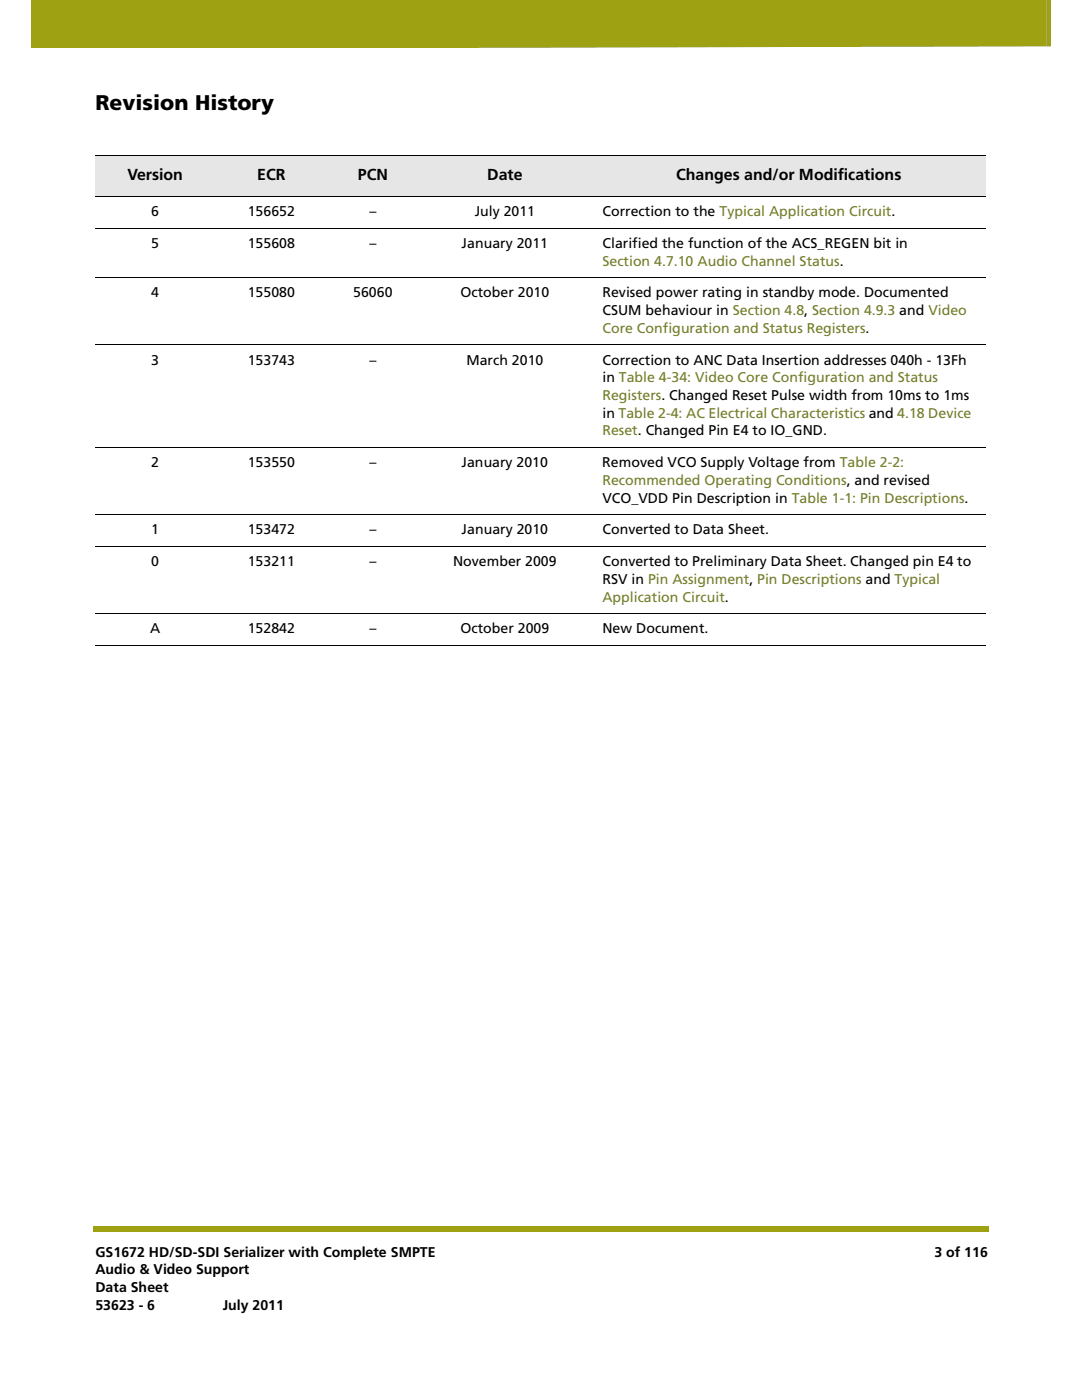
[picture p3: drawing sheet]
<svg xmlns="http://www.w3.org/2000/svg" width="216mm" height="279mm" viewBox="0 0 216 279" stroke-linecap="round" stroke-linejoin="round" font-family="sans-serif">
<defs><g id="words">
<text font-size="4.2" x="19" y="21.9">Revision History</text>
<g font-size="3.2">
<text x="25.4" y="36">Version</text>
<text x="51.3" y="36">ECR</text>
<text x="71.4" y="36">PCN</text>
<text x="97.2" y="36">Date</text>
<text x="134.9" y="36">Changes and/or Modifications</text>
</g>
<g font-size="2.8">
<text x="30.2" y="43.2">6</text>
<text x="49.4" y="43.2">156652</text>
<text x="73.7" y="43.2">–</text>
<text x="94.7" y="43.2">July 2011</text>
<text x="120.2" y="43.2">Correction to the Typical Application Circuit.</text>
<text x="30.2" y="49.5">5</text>
<text x="49.4" y="49.5">155608</text>
<text x="73.7" y="49.5">–</text>
<text x="92.1" y="49.5">January 2011</text>
<text x="120.2" y="49.5">Clarified the function of the ACS_REGEN bit in</text>
<text x="30.2" y="59.4">4</text>
<text x="49.4" y="59.4">155080</text>
<text x="70.5" y="59.4">56060</text>
<text x="91.9" y="59.4">October 2010</text>
<text x="120.2" y="59.4">Revised power rating in standby mode. Documented</text>
<text x="120.2" y="62.9">CSUM behaviour in Section 4.8, Section 4.9.3 and Video</text>
<text x="30.2" y="72.8">3</text>
<text x="49.4" y="72.8">153743</text>
<text x="73.7" y="72.8">–</text>
<text x="93.1" y="72.8">March 2010</text>
<text x="120.2" y="76.3">in Table 4-34: Video Core Configuration and Status</text>
<text x="120.2" y="72.8">Correction to ANC Data Insertion addresses 040h - 13Fh</text>
<text x="120.2" y="83.4">in Table 2-4: AC Electrical Characteristics and 4.18 Device</text>
<text x="30.2" y="93.2">2</text>
<text x="49.4" y="93.2">153550</text>
<text x="73.7" y="93.2">–</text>
<text x="92.1" y="93.2">January 2010</text>
<text x="120.2" y="93.2">Removed VCO Supply Voltage from Table 2-2:</text>
<text x="120.2" y="100.3">VCO_VDD Pin Description in Table 1-1: Pin Descriptions.</text>
<text x="30.2" y="106.7">1</text>
<text x="49.4" y="106.7">153472</text>
<text x="73.7" y="106.7">–</text>
<text x="92.1" y="106.7">January 2010</text>
<text x="120.2" y="106.7">Converted to Data Sheet.</text>
<text x="30.2" y="113">0</text>
<text x="49.4" y="113">153211</text>
<text x="73.7" y="113">–</text>
<text x="90.4" y="113">November 2009</text>
<text x="120.2" y="113">Converted to Preliminary Data Sheet. Changed pin E4 to</text>
<text x="120.2" y="116.5">RSV in Pin Assignment, Pin Descriptions and Typical</text>
<text x="29.9" y="126.4">A</text>
<text x="49.4" y="126.4">152842</text>
<text x="73.7" y="126.4">–</text>
<text x="91.9" y="126.4">October 2009</text>
<text x="120.2" y="126.4">New Document.</text>
<text x="19" y="250.8">GS1672 HD/SD-SDI Serializer with Complete SMPTE</text>
<text x="186.5" y="250.8">3 of 116</text>
<text x="19" y="254.3">Audio &amp; Video Support</text>
<text x="19" y="257.9">Data Sheet</text>
<text x="19" y="261.4">53623 - 6</text>
<text x="44.4" y="261.4">July 2011</text>
</g>
<g font-size="2.8" fill="#727b28">
<text x="120.2" y="53">Section 4.7.10 Audio Channel Status.</text>
<text x="120.2" y="66.4">Core Configuration and Status Registers.</text>
<text x="120.2" y="79.8">Registers. Changed Reset Pulse width from 10ms to 1ms</text>
<text x="120.2" y="86.9">Reset. Changed Pin E4 to IO_GND.</text>
<text x="120.2" y="96.8">Recommended Operating Conditions, and revised</text>
<text x="120.2" y="120.1">Application Circuit.</text>
</g>
</g></defs>
<g fill="#9da112">
<path d="M18.5 244.7h.5v1.1h-.5z"/>
<path d="M19 244.7h178.4v1.1h-178.4z"/>
</g>
<path d="M6.3 0h203.2v9.5h-203.2z" fill="#fff"/>
<g fill="#9da112">
<path d="M208.8 -.1h.8v9.3h-.8z"/>
<path d="M6.3 -.1h202.5v9.3l-202.5 .4z"/>
</g>
<path d="M95.2 248.9h24.3v9.5h-24.3z" fill="#fff"/>
<g fill="#e6e6e6">
<path d="M19 31h23.9v8.2h-23.9z"/>
<path d="M42.9 31h22.5v8.2h-22.5z"/>
<path d="M65.4 31h18v8.2h-18z"/>
<path d="M83.4 31h34.7v8.2h-34.7z"/>
<path d="M118.1 31h78.6v8.2h-78.6z"/>
</g>
<path d="M19 31h177.7M19 39.2h177.7M19 45.5h177.7M19 55.4h177.7M19 68.8h177.7M19 89.3h177.7M19 102.7h177.7M19 109h177.7M19 122.4h177.7M19 128.8h177.7" fill="none" stroke="#000" stroke-width=".2"/>
<use href="#words"/>
</svg>
